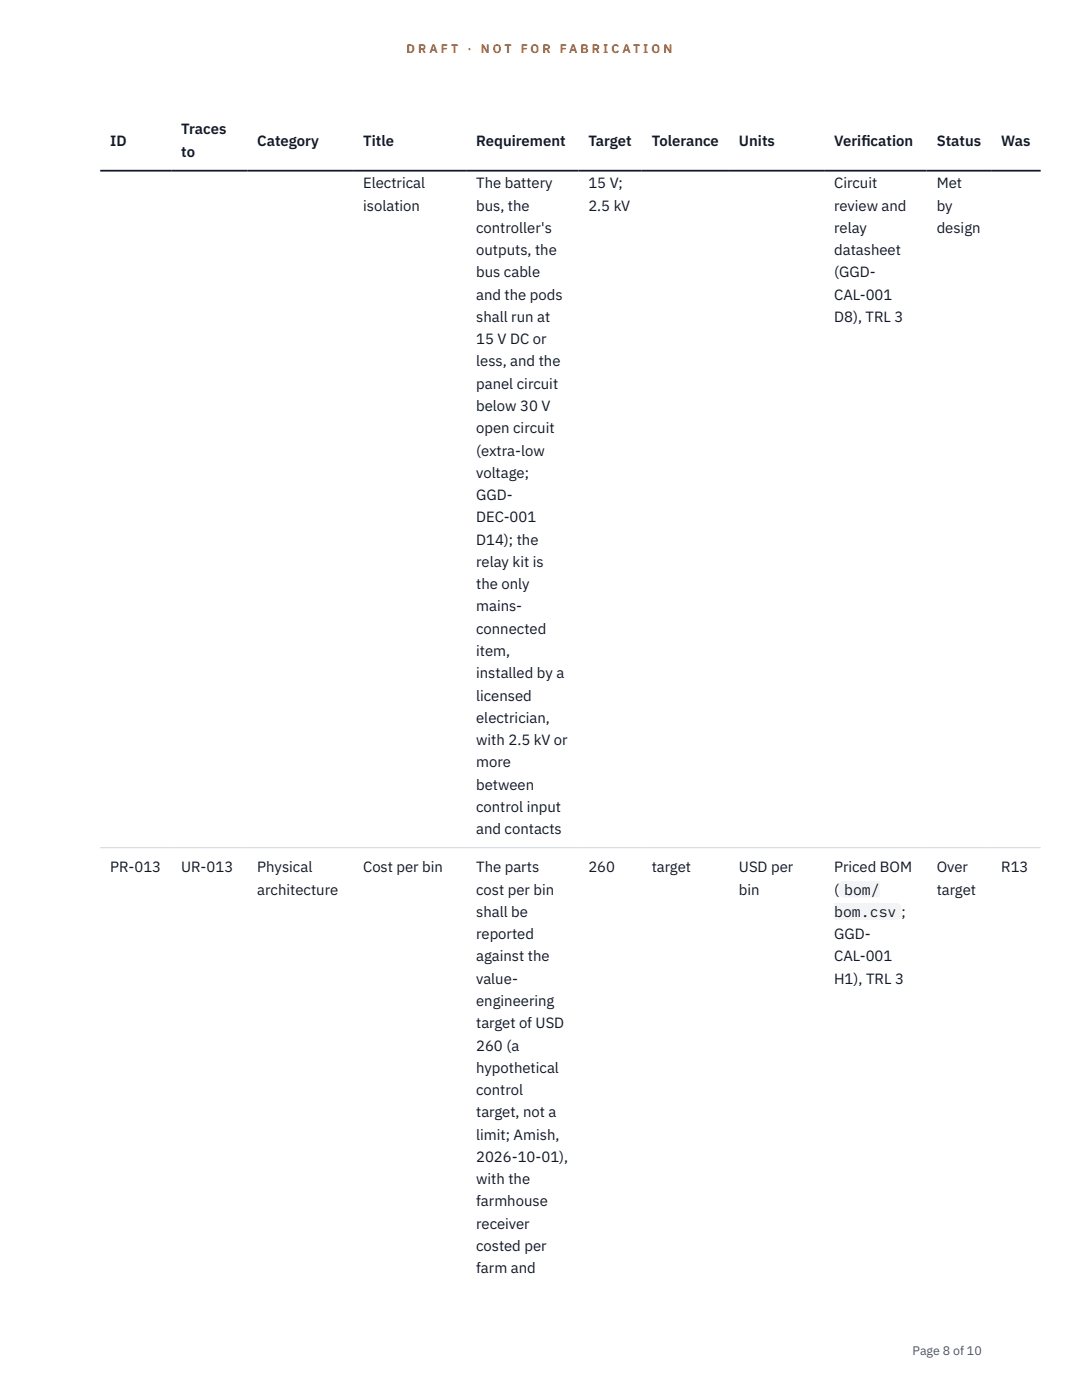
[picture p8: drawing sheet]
<svg xmlns="http://www.w3.org/2000/svg" width="216mm" height="279mm" viewBox="0 0 216 279" stroke-linecap="round" stroke-linejoin="round" font-family="sans-serif">
<defs><g id="words">
<g font-size="3" fill="#111827">
<text x="22" y="29.1">ID</text>
<text x="36.2" y="26.8">Traces</text>
<text x="51.3" y="29.1">Category</text>
<text x="72.5" y="29.1">Title</text>
<text x="95" y="29.1">Requirement</text>
<text x="117.4" y="29.1">Target</text>
<text x="130" y="29.1">Tolerance</text>
<text x="147.5" y="29.1">Units</text>
<text x="166.4" y="29.1">Verif</text>
<text x="171.9" y="29.1">ication</text>
<text x="186.9" y="29.1">Status</text>
<text x="199.8" y="29.1">Was</text>
<text x="36.2" y="31.3">to</text>
<text x="72.5" y="37.6">Electrical</text>
<text x="95" y="37.6">The battery</text>
<text x="117.4" y="37.6">15 V;</text>
<text x="166.4" y="37.6">Circuit</text>
<text x="186.9" y="37.6">Met</text>
<text x="72.5" y="42">isolation</text>
<text x="95" y="42">bus, the</text>
<text x="95" y="46.5">controller's</text>
<text x="117.4" y="42">2.5 kV</text>
<text x="166.4" y="42">review and</text>
<text x="166.4" y="46.5">relay</text>
<text x="186.9" y="42">by</text>
<text x="186.9" y="46.5">design</text>
<text x="95" y="50.9">outputs, the</text>
<text x="166.4" y="50.9">datasheet</text>
<text x="95" y="55.4">bus cable</text>
<text x="95" y="59.8">and the pods</text>
<text x="166.4" y="55.4">(GGD-</text>
<text x="166.4" y="59.8">CAL-001</text>
<text x="95" y="64.2">shall run at</text>
<text x="166.4" y="64.2">D8), TRL 3</text>
<text x="95" y="68.7">15 V DC or</text>
<text x="95" y="73.1">less, and the</text>
<text x="95" y="77.6">panel circuit</text>
<text x="95" y="82">below 30 V</text>
<text x="95" y="86.5">open circuit</text>
<text x="95" y="90.9">(extra-low</text>
<text x="95" y="95.4">voltage;</text>
<text x="95" y="99.8">GGD-</text>
<text x="95" y="104.3">DEC-001</text>
<text x="95" y="108.7">D14); the</text>
<text x="95" y="113.1">relay kit is</text>
<text x="95" y="117.6">the only</text>
<text x="95" y="122">mains-</text>
<text x="95" y="126.5">connected</text>
<text x="95" y="130.9">item,</text>
<text x="95" y="135.4">installed by a</text>
<text x="95" y="139.8">licensed</text>
<text x="95" y="144.3">electrician,</text>
<text x="95" y="148.7">with 2.5 kV or</text>
<text x="95" y="153.1">more</text>
<text x="95" y="157.6">between</text>
<text x="95" y="162">control input</text>
<text x="95" y="166.5">and contacts</text>
<text x="22" y="174.1">PR-013</text>
<text x="36.2" y="174.1">UR-013</text>
<text x="51.3" y="174.1">Physical</text>
<text x="51.3" y="178.5">architecture</text>
<text x="72.5" y="174.1">Cost per bin</text>
<text x="95" y="174.1">The parts</text>
<text x="95" y="178.5">cost per bin</text>
<text x="117.4" y="174.1">260</text>
<text x="130" y="174.1">target</text>
<text x="147.5" y="174.1">USD per</text>
<text x="147.5" y="178.5">bin</text>
<text x="166.4" y="174.1">Priced BOM</text>
<text x="166.4" y="178.5">(</text>
<text x="168.4" y="178.5">bom/</text>
<text x="186.9" y="174.1">Over</text>
<text x="186.9" y="178.5">target</text>
<text x="199.8" y="174.1">R13</text>
<text x="95" y="183">shall be</text>
<text x="166.4" y="183">bom.csv</text>
<text x="179.9" y="183">;</text>
<text x="95" y="187.4">reported</text>
<text x="95" y="191.9">against the</text>
<text x="166.4" y="187.4">GGD-</text>
<text x="166.4" y="191.9">CAL-001</text>
<text x="95" y="196.3">value-</text>
<text x="166.4" y="196.3">H1), TRL 3</text>
<text x="95" y="200.8">engineering</text>
<text x="95" y="205.2">target of USD</text>
<text x="95" y="209.7">260 (a</text>
<text x="95" y="214.1">hypothetical</text>
<text x="95" y="218.6">control</text>
<text x="95" y="223">target, not a</text>
<text x="95" y="227.4">limit; Amish,</text>
<text x="95" y="231.9">2026-10-01),</text>
<text x="95" y="236.3">with the</text>
<text x="95" y="240.8">farmhouse</text>
<text x="95" y="245.2">receiver</text>
<text x="95" y="249.7">costed per</text>
<text x="95" y="254.1">farm and</text>
</g>
<g font-size="2.5" fill="#b45309">
<text x="81.1" y="10.5">D R A F T</text>
<text x="93.3" y="10.5">·</text>
<text x="95.9" y="10.5">N O T</text>
<text x="103.9" y="10.5">F O R</text>
<text x="111.7" y="10.5">F A B R I C A T I O N</text>
</g>
<text font-size="2.5" fill="#4b5563" x="182.1" y="270.3">Page 8 of 10</text>
</g></defs>
<path d="M20 169.2h187.7" fill="none" stroke="#d1d5db" stroke-width=".2"/>
<path d="M20 34.1h187.7" fill="none" stroke="#111827" stroke-width=".35"/>
<g fill="#f3f4f6">
<path d="M167.4 175.8h8.2v3.3h-8.2z"/>
<path d="M166.4 180.2h13.5v3.4h-13.5z"/>
</g>
<use href="#words"/>
</svg>
